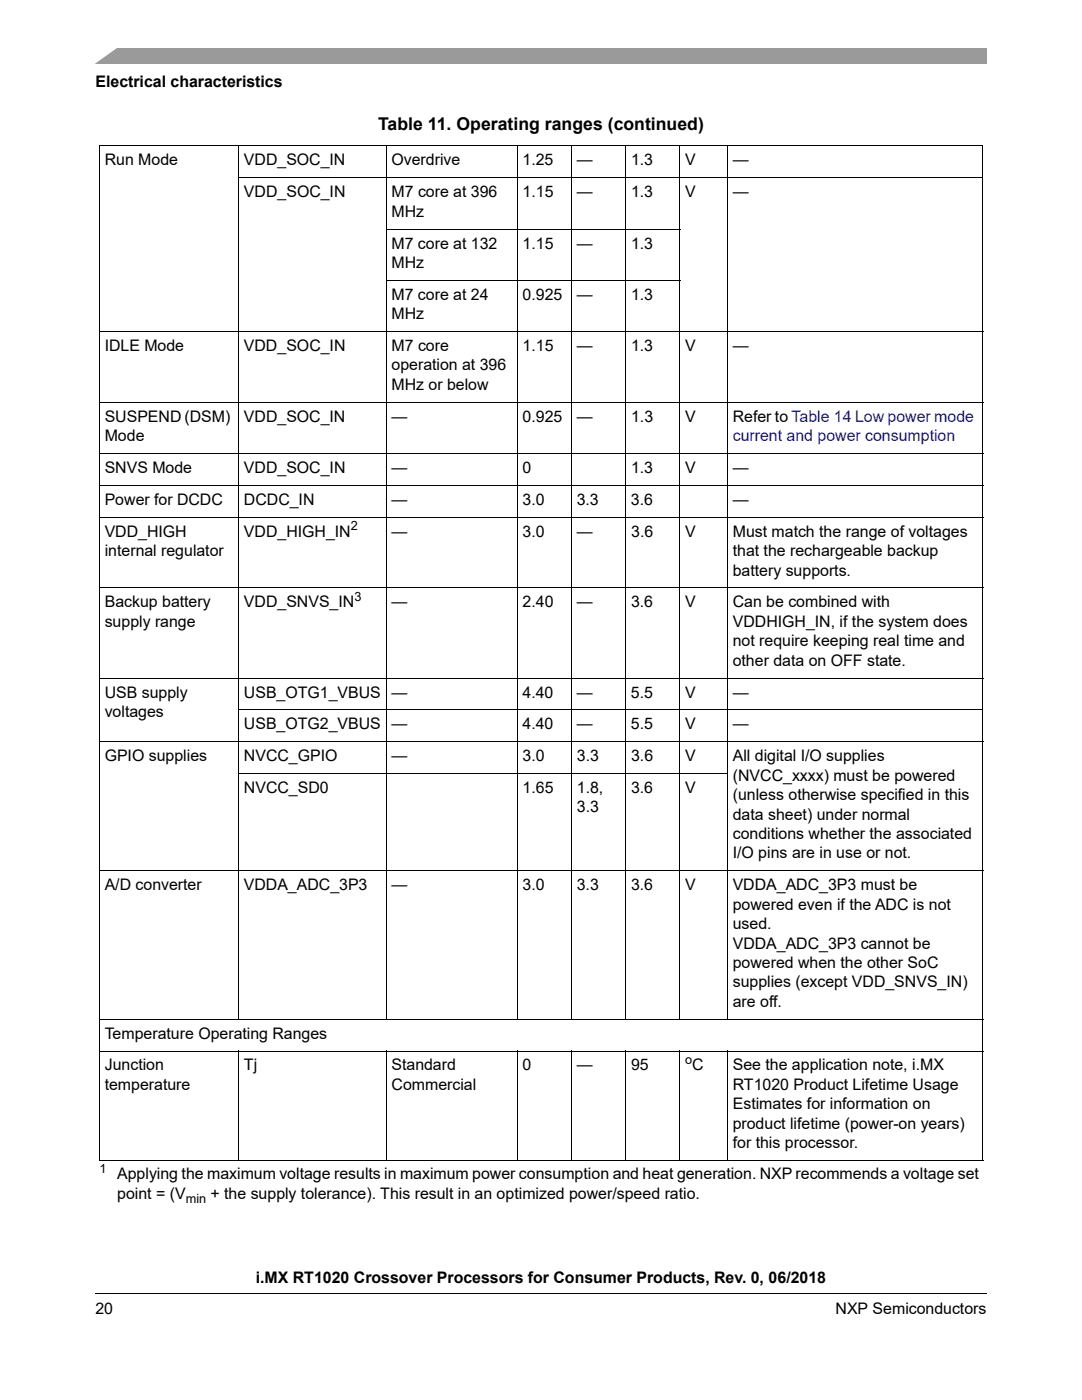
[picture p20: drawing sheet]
<svg xmlns="http://www.w3.org/2000/svg" width="216mm" height="279mm" viewBox="0 0 216 279" stroke-linecap="round" stroke-linejoin="round" font-family="sans-serif">
<defs><g id="words">
<text font-size="3.5" x="75.5" y="25.8">Table 11. Operating ranges (continued)</text>
<g font-size="3.2">
<text x="19.1" y="17.4">Electrical characteristics</text>
<text x="20.9" y="33">Run Mode</text>
<text x="48.7" y="33">VDD_SOC_IN</text>
<text x="78.1" y="33">Overdrive</text>
<text x="104.3" y="33">1.25</text>
<text x="115.1" y="33">—</text>
<text x="125.9" y="33">1.3</text>
<text x="136.7" y="33">V</text>
<text x="146.2" y="33">—</text>
<text x="48.7" y="39.4">VDD_SOC_IN</text>
<text x="78.1" y="39.4">M7 core at 396</text>
<text x="104.3" y="39.4">1.15</text>
<text x="115.1" y="39.4">—</text>
<text x="125.9" y="39.4">1.3</text>
<text x="136.7" y="39.4">V</text>
<text x="146.2" y="39.4">—</text>
<text x="78.1" y="43.2">MHz</text>
<text x="78.1" y="49.6">M7 core at 132</text>
<text x="78.1" y="53.5">MHz</text>
<text x="104.3" y="49.6">1.15</text>
<text x="115.1" y="49.6">—</text>
<text x="125.9" y="49.6">1.3</text>
<text x="78.1" y="59.8">M7 core at 24</text>
<text x="104.3" y="59.8">0.925</text>
<text x="115.1" y="59.8">—</text>
<text x="125.9" y="59.8">1.3</text>
<text x="78.1" y="63.7">MHz</text>
<text x="20.9" y="70.1">IDLE Mode</text>
<text x="48.7" y="70.1">VDD_SOC_IN</text>
<text x="78.1" y="70.1">M7 core</text>
<text x="104.3" y="70.1">1.15</text>
<text x="115.1" y="70.1">—</text>
<text x="125.9" y="70.1">1.3</text>
<text x="136.7" y="70.1">V</text>
<text x="146.2" y="70.1">—</text>
<text x="78.1" y="73.9">operation at 396</text>
<text x="78.1" y="77.8">MHz or below</text>
<text x="20.9" y="84.2">SUSPEND (DSM)</text>
<text x="20.9" y="88.1">Mode</text>
<text x="48.7" y="84.2">VDD_SOC_IN</text>
<text x="78.1" y="84.2">—</text>
<text x="104.3" y="84.2">0.925</text>
<text x="115.1" y="84.2">—</text>
<text x="125.9" y="84.2">1.3</text>
<text x="136.7" y="84.2">V</text>
<text x="146.2" y="84.2">Refer to Table 14 Low power mode</text>
<text x="20.9" y="94.4">SNVS Mode</text>
<text x="48.7" y="94.4">VDD_SOC_IN</text>
<text x="78.1" y="94.4">—</text>
<text x="104.3" y="94.4">0</text>
<text x="125.9" y="94.4">1.3</text>
<text x="136.7" y="94.4">V</text>
<text x="146.2" y="94.4">—</text>
<text x="20.9" y="100.8">Power for DCDC</text>
<text x="48.7" y="100.8">DCDC_IN</text>
<text x="78.1" y="100.8">—</text>
<text x="104.3" y="100.8">3.0</text>
<text x="115.1" y="100.8">3.3</text>
<text x="125.9" y="100.8">3.6</text>
<text x="146.2" y="100.8">—</text>
<text x="20.9" y="107.1">VDD_HIGH</text>
<text x="48.7" y="107.1">VDD_HIGH_IN</text>
<text x="78.1" y="107.1">—</text>
<text x="104.3" y="107.1">3.0</text>
<text x="115.1" y="107.1">—</text>
<text x="125.9" y="107.1">3.6</text>
<text x="136.7" y="107.1">V</text>
<text x="146.2" y="107.1">Must match the range of voltages</text>
<text x="20.9" y="111">internal regulator</text>
<text x="146.2" y="111">that the rechargeable backup</text>
<text x="146.2" y="114.9">battery supports.</text>
<text x="20.9" y="121.2">Backup battery</text>
<text x="20.9" y="125.1">supply range</text>
<text x="48.7" y="121.2">VDD_SNVS_IN</text>
<text x="78.1" y="121.2">—</text>
<text x="104.3" y="121.2">2.40</text>
<text x="115.1" y="121.2">—</text>
<text x="125.9" y="121.2">3.6</text>
<text x="136.7" y="121.2">V</text>
<text x="146.2" y="121.2">Can be combined with</text>
<text x="146.2" y="125.1">VDDHIGH_IN, if the system does</text>
<text x="146.2" y="129">not require keeping real time and</text>
<text x="146.2" y="132.9">other data on OFF state.</text>
<text x="20.9" y="139.2">USB supply</text>
<text x="20.9" y="143.1">voltages</text>
<text x="48.7" y="139.2">USB_OTG1_VBUS —</text>
<text x="104.3" y="139.2">4.40</text>
<text x="115.1" y="139.2">—</text>
<text x="125.9" y="139.2">5.5</text>
<text x="136.7" y="139.2">V</text>
<text x="146.2" y="139.2">—</text>
<text x="48.7" y="145.6">USB_OTG2_VBUS —</text>
<text x="104.3" y="145.6">4.40</text>
<text x="115.1" y="145.6">—</text>
<text x="125.9" y="145.6">5.5</text>
<text x="136.7" y="145.6">V</text>
<text x="146.2" y="145.6">—</text>
<text x="20.9" y="151.9">GPIO supplies</text>
<text x="48.7" y="151.9">NVCC_GPIO</text>
<text x="78.1" y="151.9">—</text>
<text x="104.3" y="151.9">3.0</text>
<text x="115.1" y="151.9">3.3</text>
<text x="125.9" y="151.9">3.6</text>
<text x="136.7" y="151.9">V</text>
<text x="146.2" y="155.8">(NVCC_xxxx) must be powered</text>
<text x="146.2" y="151.9">All digital I/O supplies</text>
<text x="48.7" y="158.3">NVCC_SD0</text>
<text x="104.3" y="158.3">1.65</text>
<text x="115.1" y="158.3">1.8,</text>
<text x="125.9" y="158.3">3.6</text>
<text x="136.7" y="158.3">V</text>
<text x="146.2" y="159.7">(unless otherwise specified in this</text>
<text x="115.1" y="162.1">3.3</text>
<text x="146.2" y="163.6">data sheet) under normal</text>
<text x="146.2" y="167.4">conditions whether the associated</text>
<text x="146.2" y="171.3">I/O pins are in use or not.</text>
<text x="20.9" y="177.7">A/D converter</text>
<text x="48.7" y="177.7">VDDA_ADC_3P3</text>
<text x="78.1" y="177.7">—</text>
<text x="104.3" y="177.7">3.0</text>
<text x="115.1" y="177.7">3.3</text>
<text x="125.9" y="177.7">3.6</text>
<text x="136.7" y="177.7">V</text>
<text x="146.2" y="177.7">VDDA_ADC_3P3 must be</text>
<text x="146.2" y="181.5">powered even if the ADC is not</text>
<text x="146.2" y="185.4">used.</text>
<text x="146.2" y="189.3">VDDA_ADC_3P3 cannot be</text>
<text x="146.2" y="193.2">powered when the other SoC</text>
<text x="146.2" y="197.1">supplies (except VDD_SNVS_IN)</text>
<text x="146.2" y="200.9">are off.</text>
<text x="20.9" y="207.3">Temperature Operating Ranges</text>
<text x="20.9" y="213.6">Junction</text>
<text x="48.7" y="213.6">Tj</text>
<text x="78.1" y="213.6">Standard</text>
<text x="104.3" y="213.6">0</text>
<text x="115.1" y="213.6">—</text>
<text x="125.9" y="213.6">95</text>
<text x="138.1" y="213.6">C</text>
<text x="146.2" y="213.6">See the application note, i.MX</text>
<text x="20.9" y="217.5">temperature</text>
<text x="78.1" y="217.5">Commercial</text>
<text x="146.2" y="217.5">RT1020 Product Lifetime Usage</text>
<text x="146.2" y="221.4">Estimates for information on</text>
<text x="146.2" y="225.3">product lifetime (power-on years)</text>
<text x="146.2" y="229.2">for this processor.</text>
<text x="23.4" y="235.4">Applying the maximum voltage results in maximum power consumption and heat generation. NXP recommends a voltage set</text>
<text x="23.4" y="239.2">point = (V</text>
<text x="42" y="239.2">+ the supply tolerance). This result in an optimized power/speed ratio.</text>
<text x="51.1" y="256.1">i.MX RT1020 Crossover Processors for Consumer Products, Rev. 0, 06/2018</text>
<text x="19.1" y="262.3">20</text>
<text x="166.7" y="262.3">NXP Semiconductors</text>
</g>
<text font-size="3.2" fill="#0000c2" x="146.2" y="88.1">current and power consumption</text>
<g font-size="2.5">
<text x="70" y="105.8">2</text>
<text x="70.7" y="120">3</text>
<text x="136.7" y="212.4">o</text>
<text x="19.8" y="234.1">1</text>
<text x="37.1" y="240">min</text>
</g>
</g></defs>
<path d="M19 258.1v.1z" fill="#000"/>
<path d="M19 258.1h177.8" fill="none" stroke="#000" stroke-width=".2"/>
<path d="M19 9.5h177.8v3.2h-177.8z" fill="#9a9a9a"/>
<path d="M17.1 9.2h6.8l-5.3 3.8h-1.5z" fill="#fff"/>
<path d="M19.8 231.6h176.3v1.6h-176.3z" fill="#fff"/>
<g fill="none" stroke="#000" stroke-width=".2">
<path d="M19.7 29.1h27.8M19.8 29.2v202.3M47.5 35.5h148.7M47.6 29v174.5M47.7 29.1h148.5M77.1 29v174.5M103.2 29v174.5M114 29v174.5M124.8 29v174.5M135.7 29v174.5M145.2 29v174.5M196.1 29.2v174.1"/>
<path d="M77 45.7h58.7M77 55.9h58.7M19.7 66.2h176.5M19.7 80.3h176.5M19.7 90.5h176.5M19.7 96.9h176.5M19.7 103.2h176.5M19.7 117.3h176.5M19.7 135.3h176.5M19.7 148h176.5M47.6 141.7h148.6M47.6 154.4h97.6"/>
<path d="M19.7 173.8h176.5M19.7 203.4h176.5M19.7 209.8h176.5M47.6 209.7v22M77.1 209.7v22M103.2 209.7v22M114 209.7v22M124.8 209.7v22M135.7 209.7v22M145.2 209.7v22M196.1 203.5v6.2M196.1 209.8v21.7"/>
<path d="M19.7 231.6h176.5"/>
</g>
<use href="#words"/>
</svg>
